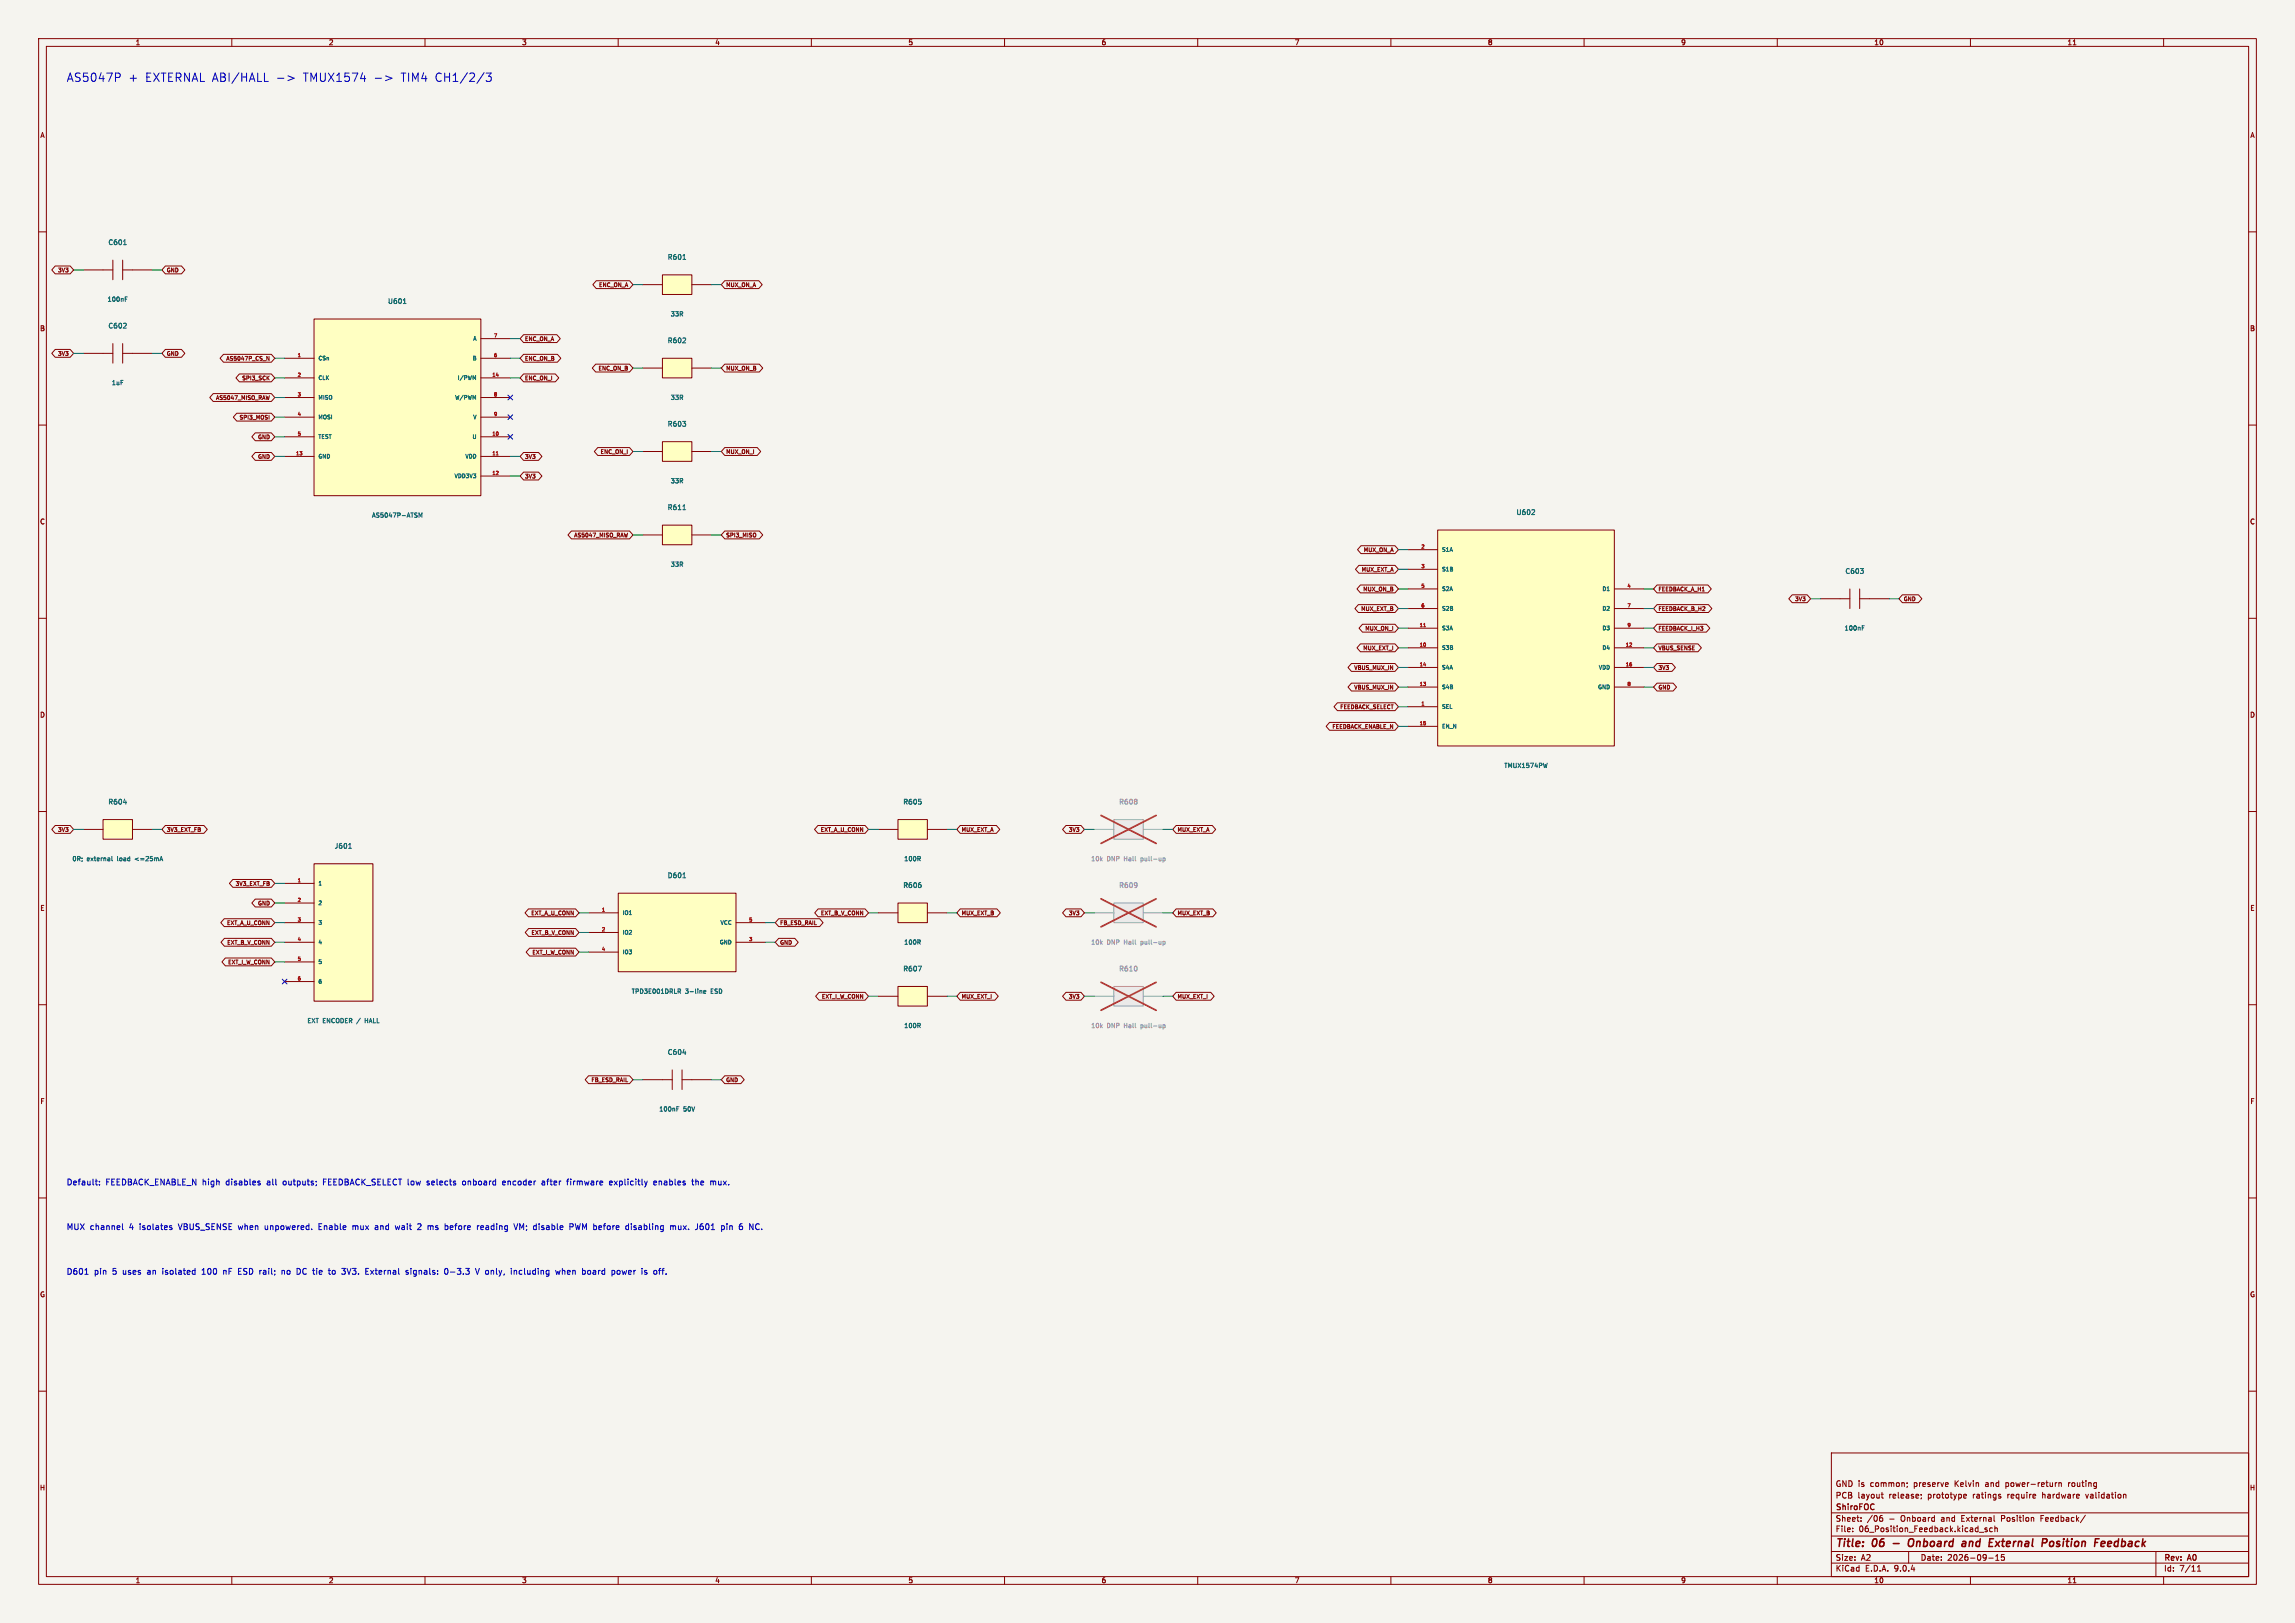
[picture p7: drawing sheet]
<svg xmlns="http://www.w3.org/2000/svg" width="594mm" height="420mm" viewBox="0 0 594 420" stroke-linecap="round" stroke-linejoin="round" font-family="sans-serif">
<defs><g id="words">
<g font-size="3" fill="#0000c2">
<text x="17.1" y="21.3">AS5047P</text>
<text x="33.1" y="21.3">+</text>
<text x="37.4" y="21.3">EXTERNAL ABI/HALL</text>
<text x="78.3" y="21.3">TMUX1574</text>
<text x="103.7" y="21.3">TIM4 CH1/2/3</text>
</g>
<g font-size="2.8" fill="#840000">
<text x="475" y="400.9">Title:</text>
<text x="484.7" y="400.9">06</text>
<text x="495.6" y="400.9">Onboard</text>
<text x="510.3" y="400.9">and</text>
<text x="518.1" y="400.9">External</text>
<text x="532.6" y="400.9">Position</text>
<text x="547" y="400.9">Feedback</text>
</g>
<g font-size="2.1" fill="#0000c2">
<text x="17.1" y="306.8">Default:</text>
<text x="27.3" y="306.8">FEEDBACK_ENABLE_N high</text>
<text x="58.6" y="306.8">disables</text>
<text x="69.4" y="306.8">all</text>
<text x="73.6" y="306.8">outputs;</text>
<text x="84.2" y="306.8">FEEDBACK_SELECT low</text>
<text x="111.3" y="306.8">selects</text>
<text x="120.7" y="306.8">onboard</text>
<text x="131.2" y="306.8">encoder</text>
<text x="141.5" y="306.8">after</text>
<text x="148.2" y="306.8">firmware</text>
<text x="159.3" y="306.8">explicitly</text>
<text x="171" y="306.8">enables</text>
<text x="181" y="306.8">the</text>
<text x="185.9" y="306.8">mux.</text>
<text x="17.1" y="318.4">MUX channel</text>
<text x="33.5" y="318.4">4</text>
<text x="36.3" y="318.4">isolates</text>
<text x="46.5" y="318.4">VBUS_SENSE when</text>
<text x="69.1" y="318.4">unpowered.</text>
<text x="83.2" y="318.4">Enable</text>
<text x="92.1" y="318.4">mux</text>
<text x="98.1" y="318.4">and</text>
<text x="103.5" y="318.4">wait</text>
<text x="109.4" y="318.4">2</text>
<text x="112.2" y="318.4">ms</text>
<text x="116.7" y="318.4">before</text>
<text x="125.2" y="318.4">reading</text>
<text x="135" y="318.4">VM; disable</text>
<text x="149.6" y="318.4">PWM before</text>
<text x="164.5" y="318.4">disabling</text>
<text x="176.1" y="318.4">mux.</text>
<text x="182.8" y="318.4">J601</text>
<text x="189.7" y="318.4">pin</text>
<text x="194.5" y="318.4">6</text>
<text x="197.2" y="318.4">NC.</text>
<text x="17.1" y="330">D601</text>
<text x="24.3" y="330">pin</text>
<text x="29.1" y="330">5</text>
<text x="31.9" y="330">uses</text>
<text x="38.4" y="330">an</text>
<text x="42.4" y="330">isolated</text>
<text x="52.8" y="330">100</text>
<text x="58.5" y="330">nF</text>
<text x="62.5" y="330">ESD rail;</text>
<text x="74" y="330">no</text>
<text x="78.1" y="330">DC tie</text>
<text x="86.7" y="330">to</text>
<text x="90.3" y="330">3V3.</text>
<text x="96.5" y="330">External</text>
<text x="107.1" y="330">signals:</text>
<text x="117.3" y="330">0-3.3</text>
<text x="125.6" y="330">V only,</text>
<text x="134.9" y="330">including</text>
<text x="146.7" y="330">when</text>
<text x="153.7" y="330">board</text>
<text x="161.4" y="330">power</text>
<text x="169.4" y="330">is</text>
<text x="172.6" y="330">off.</text>
</g>
<g font-size="2.1" fill="#840000">
<text x="475" y="388">PCB</text>
<text x="475" y="385">GND is</text>
<text x="480.8" y="388">layout</text>
<text x="484.1" y="385">common;</text>
<text x="489" y="388">release;</text>
<text x="495.5" y="385">preserve</text>
<text x="499.1" y="388">prototype</text>
<text x="506.2" y="385">Kelvin</text>
<text x="510.9" y="388">ratings</text>
<text x="514.3" y="385">and</text>
<text x="519.7" y="385">power-return</text>
<text x="520" y="388">require</text>
<text x="529.2" y="388">hardware</text>
<text x="536" y="385">routing</text>
<text x="540.6" y="388">validation</text>
<text x="475" y="394">Sheet:</text>
<text x="475" y="391.2">ShiroFOC</text>
<text x="483.2" y="394">/06</text>
<text x="489" y="394">-</text>
<text x="492.1" y="394">Onboard</text>
<text x="502.7" y="394">and</text>
<text x="508.1" y="394">External</text>
<text x="518.5" y="394">Position</text>
<text x="528.9" y="394">Feedback/</text>
<text x="475" y="396.7">File:</text>
<text x="481.1" y="396.7">06_Position_Feedback.kicad_sch</text>
<text x="475" y="406.9">KiCad</text>
<text x="475" y="404.1">Size:</text>
<text x="481.7" y="404.1">A2</text>
<text x="482.7" y="406.9">E.D.A.</text>
<text x="490.3" y="406.9">9.0.4</text>
<text x="497" y="404.1">Date:</text>
<text x="504" y="404.1">2026-09-15</text>
<text x="560" y="404.3">Rev:</text>
<text x="560" y="406.9">Id:</text>
<text x="564.1" y="406.9">7/11</text>
<text x="566.4" y="404.3">A0</text>
</g>
<g font-size="1.8" fill="#840000">
<text x="35" y="11.9">1</text>
<text x="85" y="11.9">2</text>
<text x="135" y="11.9">3</text>
<text x="185" y="11.9">4</text>
<text x="235" y="11.9">5</text>
<text x="285" y="11.9">6</text>
<text x="335" y="11.9">7</text>
<text x="385" y="11.9">8</text>
<text x="435" y="11.9">9</text>
<text x="485" y="11.9">10</text>
<text x="535" y="11.9">11</text>
<text x="10.3" y="35.9">A</text>
<text x="582.3" y="35.9">A</text>
<text x="10.3" y="85.9">B</text>
<text x="582.3" y="85.9">B</text>
<text x="10.3" y="135.9">C</text>
<text x="582.3" y="135.9">C</text>
<text x="10.3" y="185.9">D</text>
<text x="582.3" y="185.9">D</text>
<text x="10.3" y="235.9">E</text>
<text x="582.3" y="235.9">E</text>
<text x="10.3" y="285.9">F</text>
<text x="582.3" y="285.9">F</text>
<text x="10.3" y="335.9">G</text>
<text x="582.3" y="335.9">G</text>
<text x="10.2" y="385.9">H</text>
<text x="582.2" y="385.9">H</text>
<text x="35" y="409.9">1</text>
<text x="85" y="409.9">2</text>
<text x="135" y="409.9">3</text>
<text x="185" y="409.9">4</text>
<text x="235" y="409.9">5</text>
<text x="285" y="409.9">6</text>
<text x="335" y="409.9">7</text>
<text x="385" y="409.9">8</text>
<text x="435" y="409.9">9</text>
<text x="485" y="409.9">10</text>
<text x="535" y="409.9">11</text>
</g>
<g font-size="1.8" fill="#006464">
<text x="27.9" y="63.6">C601</text>
<text x="172.7" y="67.4">R601</text>
<text x="100.3" y="78.8">U601</text>
<text x="27.9" y="85.2">C602</text>
<text x="172.7" y="89">R602</text>
<text x="172.7" y="110.6">R603</text>
<text x="172.7" y="132.2">R611</text>
<text x="392.4" y="133.5">U602</text>
<text x="477.5" y="148.7">C603</text>
<text x="27.9" y="208.4">R604</text>
<text x="233.7" y="208.4">R605</text>
<text x="86.5" y="219.8">J601</text>
<text x="172.7" y="227.4">D601</text>
<text x="233.7" y="230">R606</text>
<text x="233.7" y="251.6">R607</text>
<text x="172.7" y="273.2">C604</text>
</g>
<g font-size="1.8" fill="#939391">
<text x="289.5" y="208.4">R608</text>
<text x="289.5" y="230">R609</text>
<text x="289.5" y="251.6">R610</text>
</g>
<g font-size="1.6" fill="#006464">
<text x="27.7" y="78.3">100nF</text>
<text x="173.5" y="82.1">33R</text>
<text x="28.8" y="99.9">1uF</text>
<text x="173.5" y="103.7">33R</text>
<text x="173.5" y="125.3">33R</text>
<text x="96.1" y="134.2">AS5047P-ATSM</text>
<text x="173.5" y="146.9">33R</text>
<text x="477.3" y="163.4">100nF</text>
<text x="389.2" y="198.9">TMUX1574PW</text>
<text x="18.6" y="223.1">0R;</text>
<text x="22.5" y="223.1">external</text>
<text x="30.5" y="223.1">load</text>
<text x="35.3" y="223.1">&lt;=25mA</text>
<text x="233.9" y="223.1">100R</text>
<text x="233.9" y="244.6">100R</text>
<text x="163.4" y="257.3">TPD3E001DRLR</text>
<text x="177.4" y="257.3">3-line</text>
<text x="184.1" y="257.3">ESD</text>
<text x="79.4" y="265">EXT ENCODER /</text>
<text x="94.8" y="265">HALL</text>
<text x="233.9" y="266.2">100R</text>
<text x="170.5" y="287.8">100nF</text>
<text x="176.9" y="287.8">50V</text>
</g>
<g font-size="1.6" fill="#939391">
<text x="282.3" y="223.1">10k</text>
<text x="286.5" y="223.1">DNP</text>
<text x="291.1" y="223.1">Hall</text>
<text x="295.6" y="223.1">pull-up</text>
<text x="282.3" y="244.6">10k</text>
<text x="286.5" y="244.6">DNP</text>
<text x="291.1" y="244.6">Hall</text>
<text x="295.6" y="244.6">pull-up</text>
<text x="282.3" y="266.2">10k</text>
<text x="286.5" y="266.2">DNP</text>
<text x="291.1" y="266.2">Hall</text>
<text x="295.6" y="266.2">pull-up</text>
</g>
<g font-size="1.4" fill="#840000">
<text x="14.8" y="70.7">3V3</text>
<text x="43.1" y="70.7">GND</text>
<text x="154.9" y="74.5">ENC_ON_A</text>
<text x="187.8" y="74.5">MUX_ON_A</text>
<text x="135.8" y="88.4">ENC_ON_A</text>
<text x="14.8" y="92.2">3V3</text>
<text x="43.1" y="92.2">GND</text>
<text x="58.4" y="93.5">AS5047P_CS_N</text>
<text x="135.8" y="93.5">ENC_ON_B</text>
<text x="62.5" y="98.6">SPI3_SCK</text>
<text x="135.8" y="98.6">ENC_ON_I</text>
<text x="154.7" y="96.1">ENC_ON_B</text>
<text x="187.8" y="96.1">MUX_ON_B</text>
<text x="55.7" y="103.7">AS5047_MISO_RAW</text>
<text x="61.8" y="108.8">SPI3_MOSI</text>
<text x="66.6" y="113.8">GND</text>
<text x="66.6" y="118.9">GND</text>
<text x="135.8" y="118.9">3V3</text>
<text x="155.3" y="117.6">ENC_ON_I</text>
<text x="187.8" y="117.6">MUX_ON_I</text>
<text x="135.8" y="124">3V3</text>
<text x="148.5" y="139.2">AS5047_MISO_RAW</text>
<text x="187.8" y="139.2">SPI3_MISO</text>
<text x="352.8" y="143">MUX_ON_A</text>
<text x="352.3" y="148.1">MUX_EXT_A</text>
<text x="352.7" y="153.2">MUX_ON_B</text>
<text x="429.1" y="153.2">FEEDBACK_A_H1</text>
<text x="464.4" y="155.7">3V3</text>
<text x="492.6" y="155.7">GND</text>
<text x="352.1" y="158.3">MUX_EXT_B</text>
<text x="429.1" y="158.3">FEEDBACK_B_H2</text>
<text x="353.2" y="163.4">MUX_ON_I</text>
<text x="429.1" y="163.4">FEEDBACK_I_H3</text>
<text x="350.3" y="173.5">VBUS_MUX_IN</text>
<text x="352.7" y="168.4">MUX_EXT_I</text>
<text x="429.1" y="168.4">VBUS_SENSE</text>
<text x="429.1" y="173.5">3V3</text>
<text x="350.3" y="178.6">VBUS_MUX_IN</text>
<text x="429.1" y="178.6">GND</text>
<text x="346.7" y="183.7">FEEDBACK_SELECT</text>
<text x="344.7" y="188.8">FEEDBACK_ENABLE_N</text>
<text x="14.8" y="215.4">3V3</text>
<text x="43.1" y="215.4">3V3_EXT_FB</text>
<text x="212.3" y="215.4">EXT_A_U_CONN</text>
<text x="248.8" y="215.4">MUX_EXT_A</text>
<text x="276.5" y="215.4">3V3</text>
<text x="304.7" y="215.4">MUX_EXT_A</text>
<text x="60.8" y="229.4">3V3_EXT_FB</text>
<text x="58.6" y="239.6">EXT_A_U_CONN</text>
<text x="66.6" y="234.5">GND</text>
<text x="137.3" y="237">EXT_A_U_CONN</text>
<text x="201.8" y="239.6">FB_ESD_RAIL</text>
<text x="212.3" y="237">EXT_B_V_CONN</text>
<text x="248.8" y="237">MUX_EXT_B</text>
<text x="276.5" y="237">3V3</text>
<text x="304.7" y="237">MUX_EXT_B</text>
<text x="58.6" y="244.6">EXT_B_V_CONN</text>
<text x="137.4" y="242.1">EXT_B_V_CONN</text>
<text x="201.8" y="244.6">GND</text>
<text x="58.9" y="249.7">EXT_I_W_CONN</text>
<text x="137.6" y="247.2">EXT_I_W_CONN</text>
<text x="212.6" y="258.6">EXT_I_W_CONN</text>
<text x="248.8" y="258.6">MUX_EXT_I</text>
<text x="276.5" y="258.6">3V3</text>
<text x="304.7" y="258.6">MUX_EXT_I</text>
<text x="152.9" y="280.2">FB_ESD_RAIL</text>
<text x="187.8" y="280.2">GND</text>
</g>
<g font-size="1.4" fill="#006464">
<text x="122.3" y="88.4">A</text>
<text x="82.3" y="93.4">CSn</text>
<text x="122.2" y="93.4">B</text>
<text x="82.3" y="98.5">CLK</text>
<text x="118.3" y="98.5">I/PWM</text>
<text x="82.3" y="103.6">MISO</text>
<text x="117.6" y="103.6">W/PWM</text>
<text x="82.3" y="108.7">MOSI</text>
<text x="82.3" y="113.8">TEST</text>
<text x="122.1" y="113.8">U</text>
<text x="122.3" y="108.7">V</text>
<text x="82.3" y="118.8">GND</text>
<text x="120.3" y="118.8">VDD</text>
<text x="117.5" y="123.9">VDD3V3</text>
<text x="373.1" y="143">S1A</text>
<text x="373.1" y="148.1">S1B</text>
<text x="373.1" y="153.1">S2A</text>
<text x="414.6" y="153.1">D1</text>
<text x="373.1" y="158.2">S2B</text>
<text x="414.6" y="158.2">D2</text>
<text x="373.1" y="163.3">S3A</text>
<text x="414.6" y="163.3">D3</text>
<text x="373.1" y="168.4">S3B</text>
<text x="373.1" y="173.5">S4A</text>
<text x="413.7" y="173.5">VDD</text>
<text x="414.6" y="168.4">D4</text>
<text x="373.1" y="178.5">S4B</text>
<text x="413.5" y="178.5">GND</text>
<text x="373.1" y="183.6">SEL</text>
<text x="373.1" y="188.7">EN_N</text>
<text x="82.3" y="229.3">1</text>
<text x="82.3" y="234.4">2</text>
<text x="82.3" y="239.5">3</text>
<text x="161" y="237">IO1</text>
<text x="186.3" y="239.5">VCC</text>
<text x="82.3" y="244.6">4</text>
<text x="161" y="242">IO2</text>
<text x="186.1" y="244.6">GND</text>
<text x="82.3" y="249.7">5</text>
<text x="161" y="247.1">IO3</text>
<text x="82.3" y="254.7">6</text>
</g>
<g font-size="1.2" fill="#a90000">
<text x="127.7" y="87.4">7</text>
<text x="76.9" y="92.5">1</text>
<text x="127.7" y="92.5">6</text>
<text x="76.9" y="97.5">2</text>
<text x="127.3" y="97.5">14</text>
<text x="76.9" y="102.6">3</text>
<text x="76.9" y="107.7">4</text>
<text x="127.7" y="102.6">8</text>
<text x="127.7" y="107.7">9</text>
<text x="76.9" y="112.8">5</text>
<text x="127.3" y="112.8">10</text>
<text x="76.5" y="117.9">13</text>
<text x="127.3" y="117.9">11</text>
<text x="127.3" y="122.9">12</text>
<text x="367.7" y="142">2</text>
<text x="367.7" y="147.1">3</text>
<text x="367.7" y="152.1">5</text>
<text x="421.1" y="152.1">4</text>
<text x="367.7" y="157.2">6</text>
<text x="421.1" y="157.2">7</text>
<text x="367.3" y="162.3">11</text>
<text x="367.3" y="167.4">10</text>
<text x="420.7" y="167.4">12</text>
<text x="421.1" y="162.3">9</text>
<text x="367.3" y="172.5">14</text>
<text x="420.7" y="172.5">16</text>
<text x="367.3" y="177.5">13</text>
<text x="421.1" y="177.5">8</text>
<text x="367.7" y="182.6">1</text>
<text x="367.3" y="187.7">15</text>
<text x="76.9" y="228.3">1</text>
<text x="76.9" y="233.4">2</text>
<text x="76.9" y="238.5">3</text>
<text x="155.6" y="236">1</text>
<text x="193.7" y="238.5">5</text>
<text x="76.9" y="243.6">4</text>
<text x="155.6" y="241">2</text>
<text x="193.7" y="243.6">3</text>
<text x="76.9" y="248.7">5</text>
<text x="155.6" y="246.1">4</text>
<text x="76.9" y="253.7">6</text>
</g>
</g></defs>
<path d="M0 0h594v420h-594z" fill="#f5f4ef" stroke="#f5f4ef" stroke-width=".26"/>
<g fill="none" stroke="#840000" stroke-width=".26">
<path d="M10 10h574v400h-574zM12 12h570v396h-570zM60 10v2M110 10v2M160 10v2M210 10v2M260 10v2M310 10v2M360 10v2M410 10v2M460 10v2M510 10v2"/>
<path d="M536.6 11.6h.7M560 10v2M10 60h2M582 60h2M10 110h2M582 110h2M10 160h2M582 160h2M10 210h2M582 210h2M10 260h2M582 260h2"/>
<path d="M10 310h2M582 310h2M10 360h2M474 376h108v32h-108zM582 360h2M474 397.5h108M474 391.5h108M479.5 396.2v.2M479.5 395.4v.2M481.7 393.5v.2M481.7 392.7v.2M486.7 392.7l.6 .3-.1 .5-.5 .2"/>
<path d="M486.9 386.7h.6M487.1 386.2v1.3l.4 .2M487.2 392.2h-.5M493.6 383.7v.2M493.7 384.6l-.2 .3M497.2 386.7v.2M497.3 387.6l-.1 .3M508.5 386.7h.4l.1 .3-.8 .2M508.9 387.6l-.4 .1M512.3 396.5h1.2M514.3 395.4h-.3l-.3 .2 .1 .2 .5 .1v.4h-.6M515.7 395.4h-.5l-.2 .3 .1 .6h.6"/>
<path d="M516.3 395.5l.6-.1 .1 1M516.3 394.9v1.5M517.8 387.2v.4M528.2 392.9h.5M529 392.2h-.8v1.5M532.4 383.7l-.4 .1M532.9 383.8l.6-.1v1M532.9 383.7v1M535.4 383.7v1M535.5 383.7l-.1 .3M539.7 392.1l-1.2 1.9M539.8 386.7l.4 1"/>
<path d="M549.8 386.7l.4 .2v.8M60 408v2M110 408v2M160 408v2M210 408v2M260 408v2M310 408v2M360 408v2M410 408v2M460 408v2M474 404.5h108M474 401.5h108"/>
<path d="M494 401.5v3M510 408v2M514.7 403.2h1.2M516.5 403.8h.9M516.5 402.7l.5-.4v1.5M518.7 402.3h-.7v.7l.7-.1v.7l-.2 .2-.5-.2M536.6 409.6h.7M558 401.5v6.5M560 408v2M568.7 406.6h.9M568.7 405.5l.5-.4v1.5"/>
</g>
<path d="M490 399.4h1.5M494.9 398.2a.77 .77 0 0 0-.9 .7l-.1 .6 .2 .6a.71 .71 0 0 0 1-.2M508.2 398.9l.5 .1v1.2M508.8 399.3l-.7 .1M516.6 398.9l.8 1.3M517.6 398.9l-1.2 1.3M530.6 399.1l.3-.2 .6 .2v.7l-.2 .3-.5 .1-.3-.2zM544.6 398.9l.2 .4-1 .2M546.3 398.9l-.6 .1-.2 .9 .2 .3 .6-.1M546.5 399.3l-1 .2M508.7 400.1l-.7 .1M544.6 400.1l-.2 .1" fill="none" stroke="#840000" stroke-width=".4"/>
<path d="M372.1 137.2h45.7v55.8h-45.7z" fill="#ffffc2"/>
<g fill="none" stroke="#840000" stroke-width=".26">
<path d="M372.1 137.2h45.7v55.8h-45.7zM364.5 142.2h7.6M364.5 147.3h7.6M364.5 152.4h7.6M364.5 157.5h7.6M417.8 152.4h7.6M417.8 157.5h7.6M364.5 162.6h7.6M364.5 167.6h7.6M364.5 172.7h7.6M364.5 177.8h7.6M417.8 162.6h7.6"/>
<path d="M417.8 167.6h7.6M417.8 172.7h7.6M417.8 177.8h7.6M364.5 182.9h7.6M364.5 188h7.6"/>
</g>
<path d="M368.5 162.2h.5" fill="none" stroke="#a90000" stroke-width=".26"/>
<path d="M396.4 133.2h.8M397.1 132v.4M400.4 197.5l-.2 1.1" fill="none" stroke="#006464" stroke-width=".26"/>
<path d="M160 231.1h30.5v20.4h-30.5z" fill="#ffffc2"/>
<path d="M152.4 236.2h7.6M160 231.1h30.5v20.4h-30.5zM190.5 238.8h7.6M152.4 241.3h7.6M152.4 246.4h7.6M190.5 243.8h7.6M166.4 279.4h7.6M174 276.9v5M176.5 279.4h7.6M176.5 276.9v5" fill="none" stroke="#840000" stroke-width=".26"/>
<path d="M176.7 227.1h.8M175.8 256.5l.4 .6M175.9 255.9l.3 .2-.3 .4M182.1 256.7l.6-.1-.1-.2-.5 .1 .1 .5h.4M176.7 272.4h.8M175.2 286.9h.4M175.2 286.4h.5" fill="none" stroke="#006464" stroke-width=".26"/>
<path d="M26.7 212.1h7.6v5.1h-7.6z" fill="#ffffc2"/>
<path d="M21.6 214.6h5.1M26.7 212.1h7.6v5.1h-7.6zM34.3 214.6h5.1" fill="none" stroke="#840000" stroke-width=".26"/>
<path d="M32 207.7h.7M29 221.6v1l.1 .2M41.5 222.4h.5M41.7 221.6l.4 1.2" fill="none" stroke="#006464" stroke-width=".26"/>
<path d="M232.4 212.1h7.6v5.1h-7.6z" fill="#ffffc2"/>
<path d="M227.3 214.6h5.1M232.4 212.1h7.6v5.1h-7.6zM240 214.6h5.1" fill="none" stroke="#840000" stroke-width=".26"/>
<path d="M237.8 222.2l.4 .6M238.2 221.7v.4" fill="none" stroke="#006464" stroke-width=".26"/>
<path d="M232.4 233.7h7.6v5.1h-7.6z" fill="#ffffc2"/>
<path d="M227.3 236.2h5.1M232.4 233.7h7.6v5.1h-7.6zM240 236.2h5.1" fill="none" stroke="#840000" stroke-width=".26"/>
<path d="M237.8 243.8l.4 .6M238.2 243.3v.4" fill="none" stroke="#006464" stroke-width=".26"/>
<path d="M288.3 233.7h7.6v5.1h-7.6z" fill="#ebeae8"/>
<path d="M283.2 236.2h5.1M288.3 233.7h7.6v5.1h-7.6zM295.9 236.2h5.1" fill="none" stroke="#9c9b98" stroke-width=".26"/>
<path d="M301 243.6v1.1M301 243.7l.4-.1 .2 .2-.1 .5h-.5" fill="none" stroke="#939391" stroke-width=".26"/>
<path d="M285 232.6l14.2 7.2M299.2 232.6l-14.2 7.2" fill="none" stroke="#e12e31" stroke-width=".46"/>
<path d="M81.3 223.5h15.2v35.6h-15.2z" fill="#ffffc2"/>
<path d="M73.7 228.6h7.6M73.7 233.7h7.6M73.7 238.8h7.6M81.3 223.5h15.2v35.6h-15.2zM73.7 243.8h7.6M73.7 248.9h7.6M73.7 254h7.6" fill="none" stroke="#840000" stroke-width=".26"/>
<path d="M90.2 219.5h.8" fill="none" stroke="#006464" stroke-width=".26"/>
<path d="M171.4 135.9h7.7v5.1h-7.7z" fill="#ffffc2"/>
<path d="M166.4 138.4h5M171.4 135.9h7.7v5.1h-7.7zM179.1 138.4h5" fill="none" stroke="#840000" stroke-width=".26"/>
<path d="M176.7 131.9h.8" fill="none" stroke="#006464" stroke-width=".26"/>
<path d="M288.3 255.3h7.6v5.1h-7.6z" fill="#ebeae8"/>
<path d="M283.2 257.8h5.1M288.3 255.3h7.6v5.1h-7.6zM295.9 257.8h5.1" fill="none" stroke="#9c9b98" stroke-width=".26"/>
<path d="M301 265.2v1.1M301 265.2h.4l.2 .2-.1 .5h-.5" fill="none" stroke="#939391" stroke-width=".26"/>
<path d="M285 254.2l14.2 7.2M299.2 254.2l-14.2 7.2" fill="none" stroke="#e12e31" stroke-width=".46"/>
<path d="M471.2 154.9h7.6M478.8 152.4v5.1M481.3 154.9h7.6M481.3 152.4v5.1" fill="none" stroke="#840000" stroke-width=".26"/>
<path d="M482 162.5h.4M482 161.9h.5" fill="none" stroke="#006464" stroke-width=".26"/>
<path d="M171.4 114.3h7.7v5.1h-7.7z" fill="#ffffc2"/>
<path d="M166.4 116.8h5M171.4 114.3h7.7v5.1h-7.7zM179.1 116.8h5" fill="none" stroke="#840000" stroke-width=".26"/>
<path d="M171.4 92.7h7.7v5.1h-7.7z" fill="#ffffc2"/>
<path d="M166.4 95.3h5M171.4 92.7h7.7v5.1h-7.7zM179.1 95.3h5" fill="none" stroke="#840000" stroke-width=".26"/>
<path d="M171.4 71.1h7.7v5.1h-7.7z" fill="#ffffc2"/>
<path d="M166.4 73.7h5M171.4 71.1h7.7v5.1h-7.7zM179.1 73.7h5" fill="none" stroke="#840000" stroke-width=".26"/>
<path d="M176.7 67.1h.8" fill="none" stroke="#006464" stroke-width=".26"/>
<path d="M288.3 212.1h7.6v5.1h-7.6z" fill="#ebeae8"/>
<path d="M283.2 214.6h5.1M288.3 212.1h7.6v5.1h-7.6zM295.9 214.6h5.1" fill="none" stroke="#9c9b98" stroke-width=".26"/>
<path d="M301 222v1.2M301 222.1l.4-.1 .2 .2-.1 .5h-.5" fill="none" stroke="#939391" stroke-width=".26"/>
<path d="M285 211l14.2 7.3M299.2 211l-14.2 7.3" fill="none" stroke="#e12e31" stroke-width=".46"/>
<path d="M232.4 255.3h7.6v5.1h-7.6z" fill="#ffffc2"/>
<path d="M21.6 91.4h7.6M29.2 88.9v5.1M31.7 91.4h7.7M31.7 88.9v5.1M227.3 257.8h5.1M232.4 255.3h7.6v5.1h-7.6zM240 257.8h5.1" fill="none" stroke="#840000" stroke-width=".26"/>
<path d="M237.6 250h.9l-.6 1.3M237.8 265.4l.4 .6M238.2 264.9v.4" fill="none" stroke="#006464" stroke-width=".26"/>
<path d="M81.3 82.6h43.2v45.7h-43.2z" fill="#ffffc2"/>
<g fill="none" stroke="#840000" stroke-width=".26">
<path d="M14.3 68.8h3.9l.8 1.1-.8 1h-3.9l-.9-1zM21.6 69.9h7.6M29.2 67.3v5.1M31.7 69.9h7.7M31.7 67.3v5.1M42.8 68.8h4.2l.9 1.1-.9 1h-4.2l-.9-1zM154.3 72.6h8.6l.9 1.1-.9 1h-8.6l-.9-1zM187.6 72.6h8.8l.9 1.1-.9 1h-8.8l-.9-1zM14.3 90.4h3.9l.8 1-.8 1.1h-3.9l-.9-1.1zM42.8 90.4h4.2l.9 1-.9 1.1h-4.2l-.9-1.1zM57.8 91.7h12.4l.9 1-.9 1h-12.4l-.8-1zM62 96.8h8.2l.9 1-.9 1h-8.2l-.9-1z"/>
<path d="M69.1 92.2l.5 1v-1M73.7 92.7h7.6M73.7 97.8h7.6M81.3 82.6h43.2v45.7h-43.2zM124.5 92.7h7.6M124.5 97.8h7.6M124.5 87.6h7.6M135.5 96.8h8.2l.9 1-.9 1h-8.2l-.9-1zM135.5 86.6h8.6l.9 1-.9 1h-8.6l-.9-1zM135.5 91.7h8.8l.9 1-.9 1h-8.8l-.9-1zM154.2 94.2h8.7l.9 1.1-.9 1h-8.7l-.9-1zM187.6 94.2h8.9l.9 1.1-.9 1h-8.9l-.9-1z"/>
<path d="M55.2 101.9h15l.9 1-.9 1h-15l-.9-1zM61.3 106.9h8.9l.9 1.1-.9 1h-8.9l-.9-1zM66.1 117.1h4.1l.9 1-.9 1h-4.1l-.9-1zM66.1 112h4.1l.9 1-.9 1h-4.1l-.9-1zM73.7 102.9h7.6M73.7 108h7.6M73.7 113h7.6M73.7 118.1h7.6M124.5 102.9h7.6M124.5 108h7.6M124.5 113h7.6M124.5 118.1h7.6"/>
<path d="M135.5 117.1h3.9l.9 1-.9 1h-3.9l-.9-1zM154.7 115.8h8.2l.9 1-.9 1.1h-8.2l-.9-1.1zM187.6 115.8h8.4l.9 1-.9 1.1h-8.4l-.9-1.1zM124.5 123.2h7.6M135.5 122.2h3.9l.9 1-.9 1h-3.9l-.9-1zM147.9 137.4h15l.9 1-.9 1h-15l-.9-1zM187.6 137.4h8.9l.9 1-.9 1h-8.9l-.9-1zM351.6 156.5h9.5l.8 1-.8 1h-9.5l-.9-1zM351.7 146.3h9.4l.8 1-.8 1h-9.4l-.9-1zM352.1 151.4h9l.8 1-.8 1h-9l-.9-1zM352.3 141.2h8.8l.8 1-.8 1.1h-8.8l-.9-1.1zM428.9 156.5h13.3l.9 1-.9 1h-13.3l-.9-1z"/>
<path d="M428.9 151.4h13.1l.9 1-.9 1h-13.1l-.9-1zM463.9 153.9h3.8l.9 1-.9 1.1h-3.8l-.9-1.1zM492.4 153.9h4.1l.9 1-.9 1.1h-4.1l-.9-1.1zM349.8 171.7h11.3l.8 1-.8 1h-11.3l-.9-1zM349.8 176.8h11.3l.8 1-.8 1h-11.3l-.9-1zM352.1 166.6h9l.8 1-.8 1.1h-9l-.9-1.1zM352.6 161.5h8.5l.8 1.1-.8 1h-8.5l-.8-1zM428.9 161.5h12.8l.8 1.1-.8 1h-12.8l-.9-1zM428.9 166.6h10.6l.9 1-.9 1.1h-10.6l-.9-1.1zM428.9 171.7h3.9l.8 1-.8 1h-3.9l-.9-1zM428.9 176.8h4.1l.9 1-.9 1h-4.1l-.9-1zM344.1 186.9h17l.8 1.1-.8 1h-17l-.9-1z"/>
<path d="M346.2 181.9h14.9l.8 1-.8 1h-14.9l-.9-1zM14.3 213.6h3.9l.8 1-.8 1h-3.9l-.9-1zM42.8 213.6h10l.9 1-.9 1h-10l-.9-1zM211.7 213.6h12.2l.9 1-.9 1h-12.2l-.9-1zM248.5 213.6h9.4l.9 1-.9 1h-9.4l-.9-1zM275.9 213.6h3.9l.9 1-.9 1h-3.9l-.9-1zM304.4 213.6h9.4l.8 1-.8 1h-9.4l-.9-1zM58 237.7h12.2l.9 1.1-.9 1h-12.2l-.9-1zM60.3 227.6h9.9l.9 1-.9 1h-9.9l-.9-1zM66.1 232.7h4.1l.9 1-.9 1h-4.1l-.9-1zM136.8 235.2h12.2l.9 1-.9 1h-12.2l-.9-1zM201.5 237.7h10.6l.9 1.1-.9 1h-10.6l-.8-1z"/>
<path d="M211.8 235.2h12.1l.9 1-.9 1h-12.1l-.9-1zM248.5 235.2h9.5l.9 1-.9 1h-9.5l-.9-1zM275.9 235.2h3.9l.9 1-.9 1h-3.9l-.9-1zM304.4 235.2h9.5l.9 1-.9 1h-9.5l-.9-1zM58.1 242.8h12.1l.9 1-.9 1.1h-12.1l-.9-1.1zM58.3 247.9h11.9l.9 1-.9 1h-11.9l-.9-1zM136.8 240.3h12.2l.9 1-.9 1h-12.2l-.9-1zM137.1 245.4h11.9l.9 1-.9 1h-11.9l-.9-1zM201.5 242.8h4.2l.9 1-.9 1.1h-4.2l-.8-1.1zM212 256.8h11.9l.9 1-.9 1h-11.9l-.9-1zM248.5 256.8h9l.9 1-.9 1h-9l-.9-1zM275.9 256.8h3.9l.9 1-.9 1h-3.9l-.9-1z"/>
<path d="M304.4 256.8h9l.9 1-.9 1h-9l-.9-1zM152.3 278.4h10.6l.9 1-.9 1h-10.6l-.8-1zM187.6 278.4h4.1l.9 1-.9 1h-4.1l-.9-1z"/>
</g>
<path d="M32 63.3h.7M32.4 77.4h.4M32.4 76.8h.6M104.4 78.6h.7M122.8 98l.3-.8v1.1M108.4 133.9v-1.2l.4 .8 .4-.8v1.2" fill="none" stroke="#006464" stroke-width=".26"/>
<path d="M128.4 117.7h.5" fill="none" stroke="#a90000" stroke-width=".26"/>
<g fill="none" stroke="#009600" stroke-width=".26">
<path d="M19 69.9h2.6M39.4 69.9h2.5M163.8 73.7h2.6M184.1 73.7h2.6M19 91.4h2.6M39.4 91.4h2.5M71.1 92.7h2.6M71.1 97.8h2.6M132.1 92.7h2.5M132.1 97.8h2.5M132.1 87.6h2.5M163.8 95.3h2.6"/>
<path d="M184.1 95.3h2.6M71.1 102.9h2.6M71.1 113h2.6M71.1 118.1h2.6M71.1 108h2.6M132.1 118.1h2.5M163.8 116.8h2.6M184.1 116.8h2.6M132.1 123.2h2.5M163.8 138.4h2.6M184.1 138.4h2.6M361.9 142.2h2.6"/>
<path d="M361.9 147.3h2.6M361.9 152.4h2.6M361.9 157.5h2.6M425.4 152.4h2.6M425.4 157.5h2.6M468.6 154.9h2.6M488.9 154.9h2.6M361.9 162.6h2.6M361.9 167.6h2.6M361.9 177.8h2.6M361.9 172.7h2.6M425.4 162.6h2.6"/>
<path d="M425.4 167.6h2.6M425.4 177.8h2.6M425.4 172.7h2.6M361.9 188h2.6M361.9 182.9h2.6M19 214.6h2.6M39.4 214.6h2.5M224.8 214.6h2.5M245.1 214.6h2.5M280.7 214.6h2.5M301 214.6h2.5M71.1 238.8h2.6"/>
<path d="M71.1 233.7h2.6M71.1 228.6h2.6M149.9 236.2h2.5M198.1 238.8h2.6M224.8 236.2h2.5M245.1 236.2h2.5M280.7 236.2h2.5M301 236.2h2.5M71.1 243.8h2.6M71.1 248.9h2.6M149.9 241.3h2.5M149.9 246.4h2.5"/>
<path d="M198.1 243.8h2.6M224.8 257.8h2.5M245.1 257.8h2.5M280.7 257.8h2.5M301 257.8h2.5M163.8 279.4h2.6M184.1 279.4h2.6"/>
</g>
<path d="M131.5 102.3l1.2 1.2M131.5 107.3l1.2 1.3M131.5 112.4l1.2 1.2M132.7 102.3l-1.2 1.2M132.7 107.3l-1.2 1.3M132.7 112.4l-1.2 1.2M73.1 253.4l1.2 1.2M74.3 253.4l-1.2 1.2" fill="none" stroke="#000084" stroke-width=".26"/>
<g fill="none" stroke="#0000c2" stroke-width=".26">
<path d="M30.7 18.9l.4 .4-.1 .5-.3 .2M74.5 19.6l1.7 .6-1.7 .7M99.8 19.6l1.6 .6-1.6 .7M125.3 18.8l-1.9 2.8M125.8 18.9h1.3l-.7 .8 .6 .2v1l-.3 .2h-.6l-.3-.2M68.4 21.1h1.1M71.8 20.2h1.7M93.3 20.3h1.4M97.1 20.2h1.7M24.6 305.6h.6M24.9 306.6h.3M25.7 306.5v.1"/>
<path d="M25.7 305.7v.1M31.7 316.7v1.3l.2 .2M44.1 317.7l.4 .1v.2l-.5 .2M44.1 317.2l.4 .1M67 305.6l.3 .1M67 306.1l.3 .1 .1 .2-.5 .2M80.7 318.1v.1M81.8 305.7v.1M81.9 306.6l-.1 .3M82.6 317.4h.5M83.3 316.7h-.7v1.5h.7M91.3 317.2v1"/>
<path d="M91.6 317.2l-.3 .1M97.6 317.2l-.5 .1M97.7 317.6l-.6 .2v.3l.6 .1M102.3 317.2l.3 1 .3-.7M108.8 316.7l-.7 .1M108.9 317.3l-.9 .9h1M110.5 306.6h.4M110.7 305.6l-.2 .2 .2 .3M111 317.2l.4 .2M111.4 317.4v.8M111.7 317.2l-.3 .2M115.4 317.2l.4 .1 .1 .2v.6l-.5 .1"/>
<path d="M120.2 305.6l-.5 .3 .1 .6 .4 .1M123.6 317.2v1M124 317.2l-.4 .3M124.9 317.2l-.5 .2 .1 .7 .4 .1M125.2 317.5l-.8 .2M130.6 305.6l-.5 .2 .1 .8h.4M130.8 306l-.7 .1M133 316.7l.5 1.5 .5-1.5M140.3 305.7h.6M141 306l-.7 .3 .2 .3h.5M146.6 305.6h.6M147.2 305.1l-.3 .2v1.3"/>
<path d="M147.5 317.5l.7-.1 .1-.6-.8-.1v1.5M148.9 316.7l.4 1.5M157.7 306.1l.8-.1-.1-.3-.4-.1-.3 .2 .1 .8h.6M162.5 317.2l.2 .1M162.7 316.7v1.5M162.7 318.1l-.2 .1M163.4 316.7v.1M163.4 317.2v1M169.2 306.1l.7-.1v-.3l-.5-.1-.2 .2 .1 .8h.6M173.6 317.3l.4-.1 .2 .2M173.6 317.2v1M174.2 317.4l.2-.2 .4 .1 .1 .9"/>
<path d="M174.2 317.4v.8M179 305.6h.6M179.2 305.1v1.3l.4 .2M180.1 305.1v1.5M180.5 305.6l-.4 .2M181.3 317.4l.5-.1 .3 .2-.2 .6h-.6M181.9 316.7h-.4l-.2 .3M184.6 305.8l.2-.2 .4 .1v.9M188.2 316.7v.1M188.2 317.2v1M188.9 317.2v1M189.1 317.2l-.2 .1"/>
<path d="M196.2 316.7l.3 .1M196.5 318.1l-.3 .1M22 329.8h.8M50.3 328.7l.2 .1M50.5 328.2v1.6M50.5 329.7l-.2 .1M61.7 329h.5M62.5 328.2h-.8v1.6h.8M73 328.7v1.1M73.6 328.8l-.6 .1M76.9 328.2l.7 .2M77.6 329.5l-.7 .3"/>
<path d="M85 328.7h.5M85.2 329.7l.3 .1M86 328.9v.7M88.4 328.2h1l-.5 .6M89.1 328.8l.3 .3v.4l-.3 .3M94.7 329.8h.7M94.7 329h.5M94.7 328.2h.7M95.9 328.7l.8 1.1M96.7 328.7l-.8 1.1M105.6 328.8l-.3-.1-.2 .3v.2l.5 .1v.4h-.5M106.4 328.2v.2"/>
<path d="M106.4 328.7v1.1M115.3 328.3l.1-.1a.81 .81 0 0 1 .6 .8 .81 .81 0 0 1-.6 .8 1.01 1.01 0 0 1-.1-1.5zM116.6 329.2h1.2M123.1 328.2l.5 1.6 .5-1.6M133.1 328.8h.5l.1 1M143.8 328.7l.3 1.1 .3-.8 .3 .8 .3-1.1M145.6 328.2v1.6M146 328.7l-.4 .2M152.2 328.8l.4-.1 .3 .3-.1 .6-.6 .1M159.7 329l.3-.3 .5 .3-.1 .7-.4 .1-.3-.3M171.3 328.7h.6M171.9 328.2l-.4 .2"/>
</g>
<use href="#words"/>
</svg>
